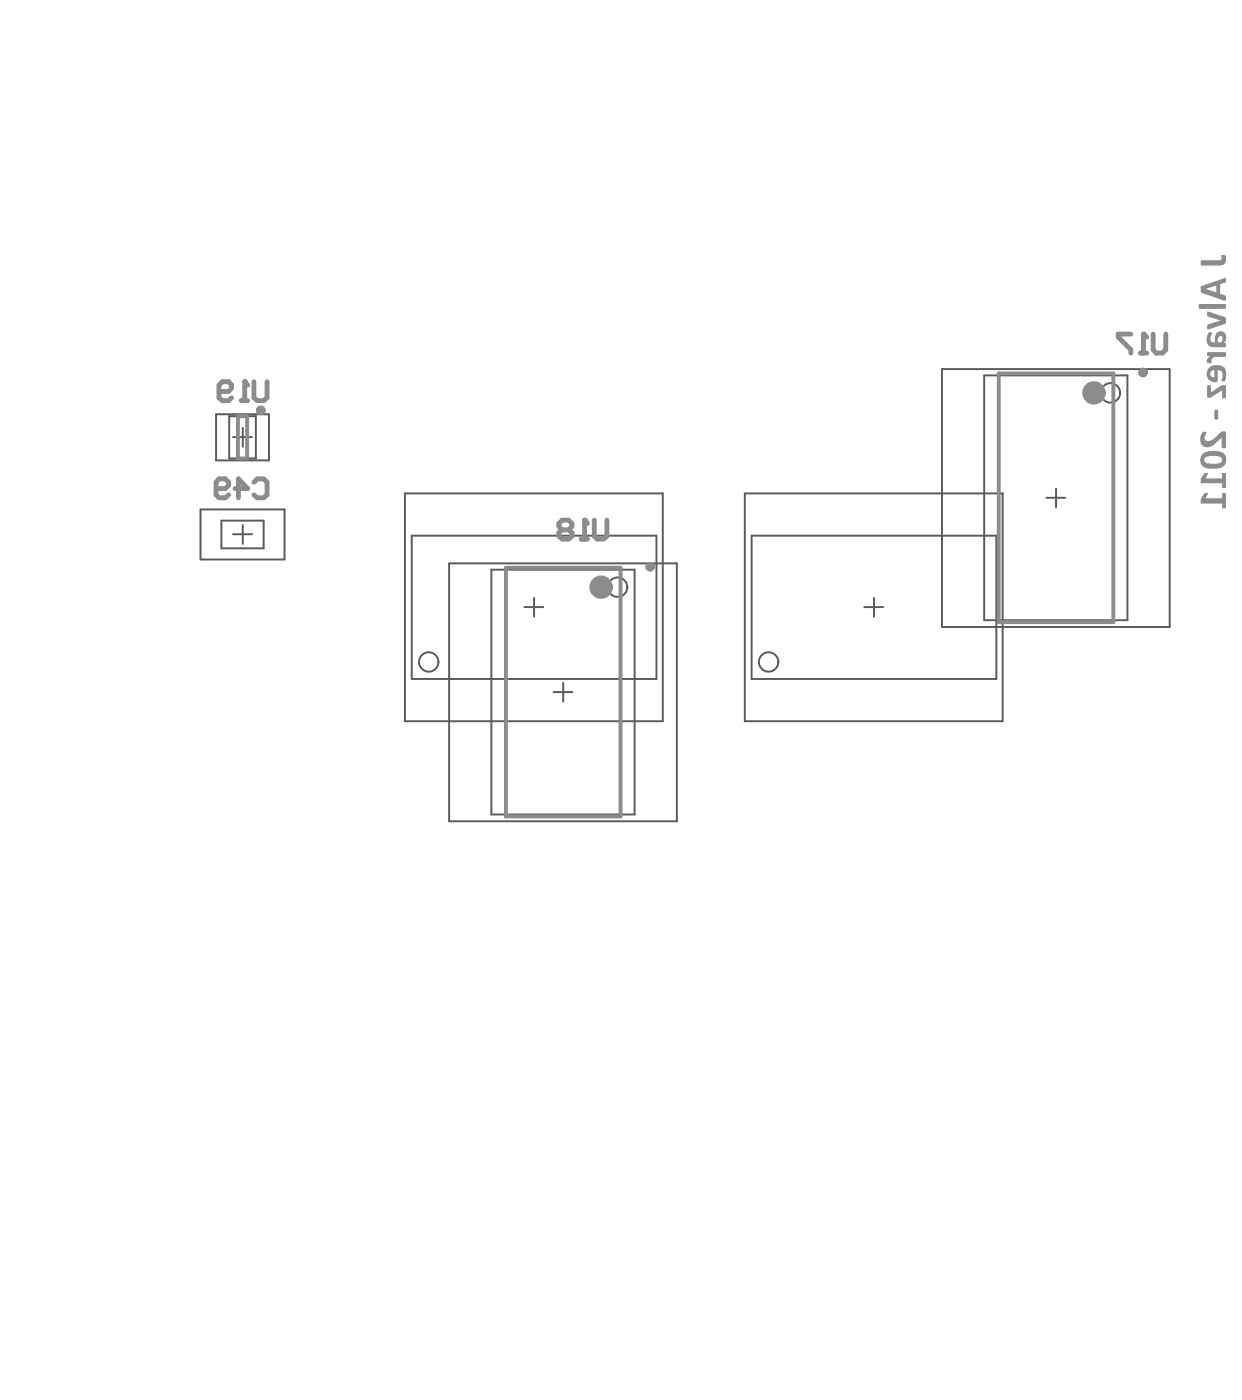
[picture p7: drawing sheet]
<svg xmlns="http://www.w3.org/2000/svg" width="108mm" height="122mm" viewBox="0 0 108 122" stroke-linecap="round" stroke-linejoin="round" font-family="sans-serif">
<g fill="none" stroke="#5a5a5a" stroke-width=".17">
<path d="M18.8 36h4.6v4h-4.6zM19.9 36.2h2.3v3.7h-2.3zM20.3 38h1.6M21.1 37.2v1.6M81.9 32.1h19.8v22.4h-19.8zM85.5 32.6h12.5v21.3h-12.5zM17.4 44.3h7.3v4.3h-7.3zM19.2 45.3h3.7v2.4h-3.7zM20.3 46.4h1.6M21.1 45.6v1.7M35.2 42.9h22.4v19.8h-22.4zM35.8 46.6h21.3v12.4h-21.3z"/>
<path d="M39 49h19.8v22.4h-19.8zM42.7 49.5h12.5v21.3h-12.5zM45.6 52.8h1.6M46.4 52v1.6M49 59.4v1.6M64.7 42.9h22.4v19.8h-22.4zM65.3 46.6h21.3v12.4h-21.3zM75.1 52.8h1.7M76 52v1.6M90.9 43.3h1.7M91.8 42.5v1.6M48.1 60.2h1.7"/>
<circle cx="96.5" cy="34.2" r=".84"/>
<circle cx="37.3" cy="57.5" r=".84"/>
<circle cx="53.7" cy="51" r=".84"/>
<circle cx="66.8" cy="57.5" r=".84"/>
</g>
<path d="M20.7 36.2h.8v3.7h-.8zM86.8 32.5h10v21.6h-10zM44 49.4h9.9v21.6h-9.9z" fill="none" stroke="#8c8c8c" stroke-width=".34"/>
<path d="M18.8 42.5h.8l.3-.3v-.3l-.3-.3h-.6l-.2 .3v1.1l.2 .3h.6l.3-.3M20.4 42.5h1.1l-.8-.9v1.7M22.1 41.9l.3-.3h.5l.3 .3v1.1l-.3 .3h-.5l-.3-.3M50.5 46.9h.6M50.8 45.2v1.7M51.7 45.2v1.4l.2 .3h.6l.3-.3v-1.4" fill="none" stroke="#8c8c8c" stroke-width=".42"/>
<circle cx="50.8" cy="45.2" r=".21" fill="#8c8c8c"/>
<path d="M21 34.8h.5M21.3 33.2v1.6M22.1 33.2v1.4l.3 .2h.5l.3-.2v-1.4M48.9 46.1l-.3-.3v-.3l.3-.3h.5l.3 .3v.3l-.3 .3M48.9 46.1l-.3 .2v.3l.3 .3h.5l.3-.3v-.3l-.3-.2M48.9 46.1h.5M50.8 45.2l.3 .3" fill="none" stroke="#8c8c8c" stroke-width=".42"/>
<circle cx="21.3" cy="33.2" r=".21" fill="#8c8c8c"/>
<path d="M19 34h.9l.2-.3v-.2l-.2-.3h-.6l-.3 .3v1.1l.3 .2h.6l.2-.2M21.3 33.2l.2 .3M99.1 30.7h.6M99.4 29v1.7M100.2 29v1.4l.3 .3h.5l.3-.3v-1.4" fill="none" stroke="#8c8c8c" stroke-width=".42"/>
<circle cx="99.4" cy="29" r=".21" fill="#8c8c8c"/>
<path d="M98.3 29h-1.1v.3l1.1 1.1v.3M99.4 29l.3 .3" fill="none" stroke="#8c8c8c" stroke-width=".42"/>
<g fill="#8c8c8c">
<path d="M104.4 22.6h1.7l.1-.1a.22 .22 0 0 1 .1-.4 .25 .25 0 0 1 .3 .4 .46 .46 0 0 1-.4 .6h-1.8z"/>
<path d="M104.2 26.4h2.3l.1 .4-.1 .1h-2.3z"/>
<path d="M105 27.1l1.5 .5 .1 .1-.1 .5-1.4 .4a.21 .21 0 0 1-.2-.1 .21 .21 0 0 1 .1-.3l1.1-.3-1.1-.4z"/>
<path d="M105 30.6l1.6 .1-.1 .3h-1l-.2 .2a.23 .23 0 0 1-.1 .4 .23 .23 0 0 1-.3-.2v-.2l.3-.2-.3-.1z"/>
<path d="M104.9 33.5h.4v.6l.9-.6h.3l.1 1.1h-.4v-.7l-.9 .6-.3 .1z"/>
<path d="M105.5 35.6h.2l.2 .1v.7l-.1 .1-.3-.1z"/>
<path d="M104.5 37.6h.1a.16 .16 0 0 1 .2 0 .16 .16 0 0 1-.1 .2 .33 .33 0 0 0 0 .4 .33 .33 0 0 0 .4 .1l.4-.1 .6-.6a.29 .29 0 0 1 .5 .1l-.1 1.3-.3-.1v-.9l-.6 .6a.7 .7 0 0 1-.7 .3 .7 .7 0 0 1-.6-.6v-.3z"/>
<path d="M104.7 41.1h.1a.11 .11 0 0 1 .1 0 .11 .11 0 0 1 .1 .1l-.2 .4h1.4v-.5h.3l.1 1.3h-.4v-.4h-1.8v-.4z"/>
<path d="M104.7 42.9h.3l-.2 .4h1.4v-.4h.4v1.3h-.4v-.4h-1.8v-.4z"/>
<path d="M104.4 24.9v.6l2 .6h.2v-.3l-.5-.3v-.8l.5-.2-.1-.4zM104.8 25.1l.9-.3v.6z"/>
<path d="M105.1 28.9l-.2 .4a.66 .66 0 0 0 .5 .9h1.1l.1-.1a.17 .17 0 0 0 0-.2 .17 .17 0 0 0-.2-.1 .57 .57 0 0 0-.1-1 .54 .54 0 0 0-.7 .7v.3a.36 .36 0 0 1-.4-.2 .36 .36 0 0 1 .1-.5 .12 .12 0 0 0 0-.2 .12 .12 0 0 0-.1 0zM106 29.3a.26 .26 0 0 1 .3 .1 .26 .26 0 0 1-.2 .4h-.3v-.3z"/>
<path d="M105.1 32h-.1a.69 .69 0 0 0 0 .9 .69 .69 0 0 0 .8 .2v-.9a.42 .42 0 0 1 .4 .6v.1a.17 .17 0 0 0 .1 .3 .17 .17 0 0 0 .2-.2l.1-.3a.82 .82 0 0 0-.4-.9 .82 .82 0 0 0-.9 0zM105.3 32.3l.2-.1v.6a.31 .31 0 0 1-.3-.2 .31 .31 0 0 1 .1-.3z"/>
<path d="M104.5 39.4a.78 .78 0 0 0-.1 1 .78 .78 0 0 0 .9 .3 1.12 1.12 0 0 0 1.3-.5 .76 .76 0 0 0-1-1h-.6zM104.8 39.7l.9-.1a.4 .4 0 0 1 .5 .5 1.49 1.49 0 0 1-1.5 .1v-.3z"/>
</g>
<g fill="none" stroke="#8c8c8c" stroke-width=".42">
<circle cx="22.7" cy="35.7" r=".21"/>
<circle cx="99.3" cy="32.4" r=".21"/>
<circle cx="56.5" cy="49.3" r=".21"/>
</g>
<g fill="none" stroke="#8c8c8c" stroke-width="1">
<circle cx="95.1" cy="34.2" r=".51"/>
<circle cx="52.2" cy="51" r=".51"/>
</g>
</svg>
